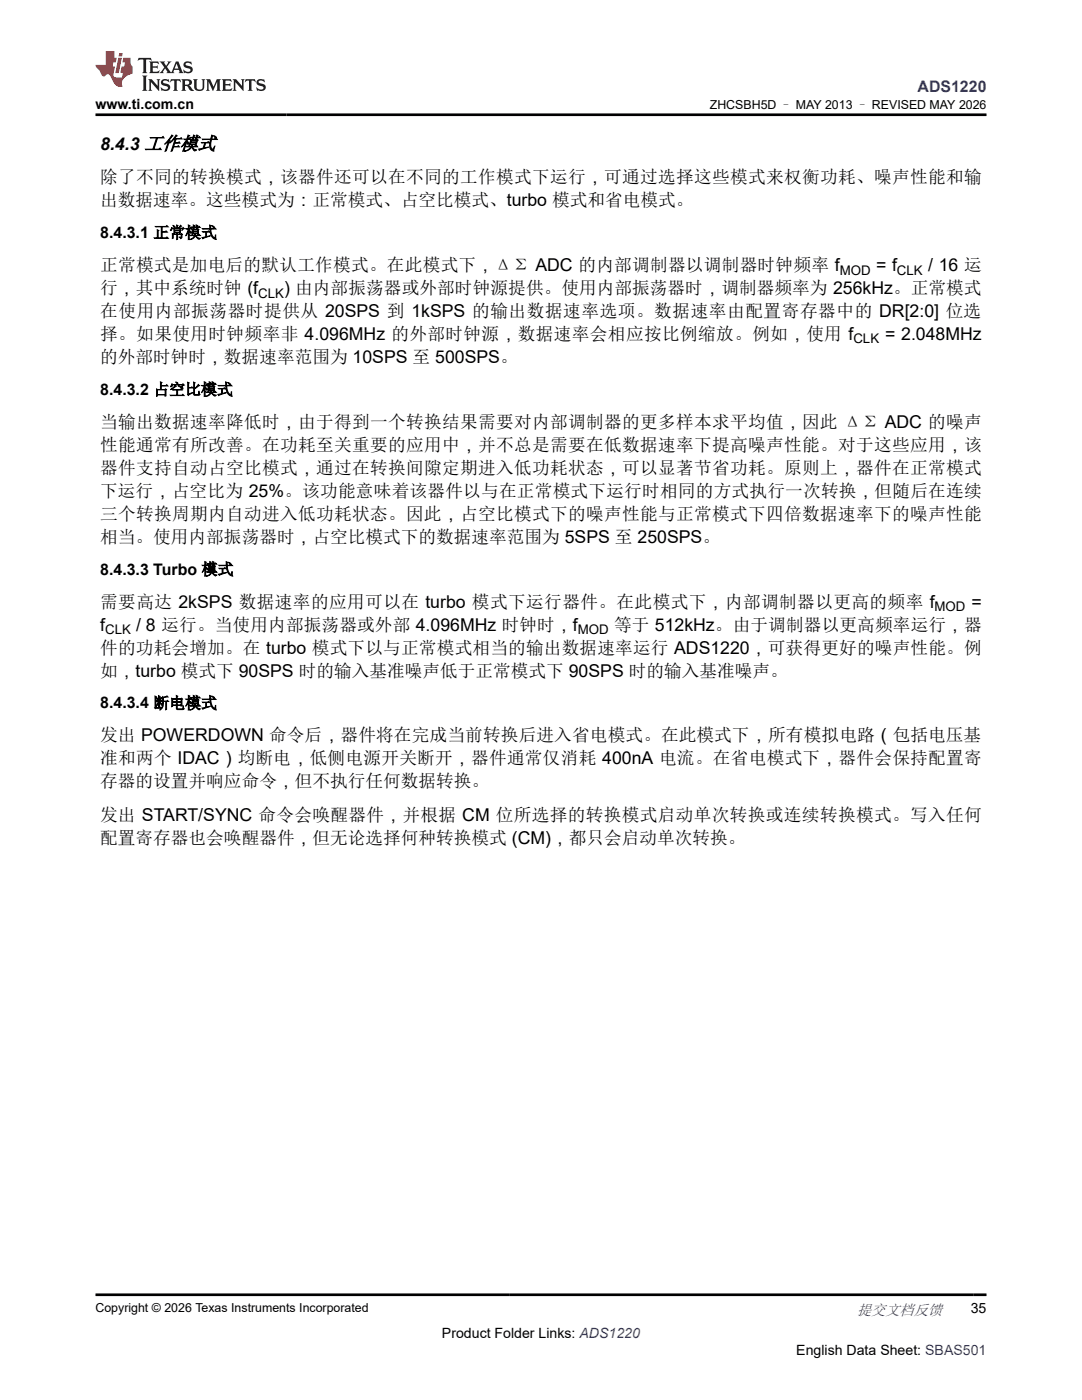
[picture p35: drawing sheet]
<svg xmlns="http://www.w3.org/2000/svg" width="216mm" height="279mm" viewBox="0 0 216 279" stroke-linecap="round" stroke-linejoin="round" font-family="sans-serif">
<defs><g id="words">
<g font-size="3.5">
<text x="20" y="29.8">8.4.3 工作模式</text>
<text x="20" y="41.1">出数据速率。这些模式为：正常模式、占空比模式、turbo 模式和省电模式。</text>
<text x="20" y="36.5">除了不同的转换模式，该器件还可以在不同的工作模式下运行，可通过选择这些模式来权衡功耗、噪声性能和输</text>
<text x="20" y="54.1">正常模式是加电后的默认工作模式。在此模式下，ΔΣ ADC 的内部调制器以调制器时钟频率 f</text>
<text x="20" y="58.7">行，其中系统时钟 (f</text>
<text x="56.7" y="58.7">) 由内部振荡器或外部时钟源提供。使用内部振荡器时，调制器频率为 256kHz。正常模式</text>
<text x="174.8" y="54.1">= f</text>
<text x="185.2" y="54.1">/ 16 运</text>
<text x="20" y="63.3">在使用内部振荡器时提供从 20SPS 到 1kSPS 的输出数据速率选项。数据速率由配置寄存器中的 DR[2:0] 位选</text>
<text x="20" y="67.8">择。如果使用时钟频率非 4.096MHz 的外部时钟源，数据速率会相应按比例缩放。例如，使用 f</text>
<text x="176.6" y="67.8">= 2.048MHz</text>
<text x="20" y="72.4">的外部时钟时，数据速率范围为 10SPS 至 500SPS。</text>
<text x="20" y="85.4">当输出数据速率降低时，由于得到一个转换结果需要对内部调制器的更多样本求平均值，因此 ΔΣ ADC 的噪声</text>
<text x="20" y="90">性能通常有所改善。在功耗至关重要的应用中，并不总是需要在低数据速率下提高噪声性能。对于这些应用，该</text>
<text x="20" y="94.6">器件支持自动占空比模式，通过在转换间隙定期进入低功耗状态，可以显著节省功耗。原则上，器件在正常模式</text>
<text x="20" y="99.1">下运行，占空比为 25%。该功能意味着该器件以与在正常模式下运行时相同的方式执行一次转换，但随后在连续</text>
<text x="20" y="103.7">三个转换周期内自动进入低功耗状态。因此，占空比模式下的噪声性能与正常模式下四倍数据速率下的噪声性能</text>
<text x="20" y="108.3">相当。使用内部振荡器时，占空比模式下的数据速率范围为 5SPS 至 250SPS。</text>
<text x="20" y="121.3">需要高达 2kSPS 数据速率的应用可以在 turbo 模式下运行器件。在此模式下，内部调制器以更高的频率 f</text>
<text x="20" y="125.9">f</text>
<text x="27.2" y="125.9">/ 8 运行。当使用内部振荡器或外部 4.096MHz 时钟时，f</text>
<text x="122.5" y="125.9">等于 512kHz。由于调制器以更高频率运行，器</text>
<text x="193.8" y="121.3">=</text>
<text x="20" y="130.4">件的功耗会增加。在 turbo 模式下以与正常模式相当的输出数据速率运行 ADS1220，可获得更好的噪声性能。例</text>
<text x="20" y="135">如，turbo 模式下 90SPS 时的输入基准噪声低于正常模式下 90SPS 时的输入基准噪声。</text>
<text x="20" y="148">发出 POWERDOWN 命令后，器件将在完成当前转换后进入省电模式。在此模式下，所有模拟电路（包括电压基</text>
<text x="20" y="152.6">准和两个 IDAC）均断电，低侧电源开关断开，器件通常仅消耗 400nA 电流。在省电模式下，器件会保持配置寄</text>
<text x="20" y="157.2">存器的设置并响应命令，但不执行任何数据转换。</text>
<text x="20" y="163.9">发出 START/SYNC 命令会唤醒器件，并根据 CM 位所选择的转换模式启动单次转换或连续转换模式。写入任何</text>
<text x="20" y="168.4">配置寄存器也会唤醒器件，但无论选择何种转换模式 (CM)，都只会启动单次转换。</text>
</g>
<text font-size="3.2" fill="#00f" x="183.1" y="18.3">ADS1220</text>
<g font-size="3.2">
<text x="20" y="47.5">8.4.3.1 正常模式</text>
<text x="20" y="78.8">8.4.3.2 占空比模式</text>
<text x="20" y="114.7">8.4.3.3 Turbo 模式</text>
<text x="20" y="141.4">8.4.3.4 断电模式</text>
</g>
<text font-size="3" fill="#00f" x="171" y="262.4">提交文档反馈</text>
<g font-size="2.8">
<text x="19" y="21.7">www.ti.com.cn</text>
<text x="193.7" y="262.1">35</text>
<text x="88.2" y="266.9">Product Folder Links: ADS1220</text>
<text x="158.9" y="270.3">English Data Sheet: SBAS501</text>
</g>
<g font-size="2.6">
<text x="51.5" y="59.4">CLK</text>
<text x="167.6" y="54.8">MOD</text>
<text x="179" y="54.8">CLK</text>
<text x="170.3" y="68.6">CLK</text>
<text x="186.5" y="122">MOD</text>
<text x="21" y="126.6">CLK</text>
<text x="115.3" y="126.6">MOD</text>
</g>
<g font-size="2.5">
<text x="141.6" y="21.8">ZHCSBH5D – MAY 2013 – REVISED MAY 2026</text>
<text x="19" y="261.8">Copyright © 2026 Texas Instruments Incorporated</text>
</g>
</g></defs>
<path d="M27.7 11.6l-.2 .5 .5-.2h.6v.1v2.2l-.2 .4h1l-.2-.4v-2.2v-.1h.5l.5 .2-.1-.5zM29.8 12.3l.2 .4v1.5l-.2 .4h1.9l.1-.6a1.08 1.08 0 0 1-1.3 .2v-.7h.6l.4 .2v-.7l-.4 .2h-.6v-.5l.2-.2a1 1 0 0 1 1 .3l-.1-.5zM31.8 12.3l1 1.1-1 1.2h.9l-.2-.2 .4-.8 .5 .8-.2 .2h1.6l-.2-.2 .1-.5h1l.1 .5-.1 .2h.9l-.2-.3-.8-2h-.5l-1 2.2-.8-1.1 .9-1.1h-.8l.2 .2-.5 .6-.3-.6 .1-.2zM35.2 12.7l.4 1h-.8zM36.8 12.4a.65 .65 0 0 0-.2 .7 .65 .65 0 0 0 .6 .5l.7 .1 .1 .3a.79 .79 0 0 1-.7 .4 .79 .79 0 0 1-.7-.5l.1 .7 .2-.1a.93 .93 0 0 0 1.1 .1 .93 .93 0 0 0 .4-1 1.46 1.46 0 0 0-1.2-.6l-.1-.3a1.09 1.09 0 0 1 1.2 .2l-.2-.6-.1 .1-.6-.2zM28.4 15.1l.2 .4v2.2l-.2 .4h1l-.2-.4v-2.2l.2-.4zM29.6 15.8l.2 .4v1.5l-.2 .4h.8l-.3-.4v-1.3l1.7 1.8v-2l.2-.4h-.8l.2 .2 .1 1.1-1.2-1.3zM32.3 15.9a.65 .65 0 0 0-.2 .8 .65 .65 0 0 0 .7 .4l.6 .2 .1 .2a.79 .79 0 0 1-.7 .4 .79 .79 0 0 1-.7-.5l.1 .7 .2-.1a.93 .93 0 0 0 1.1 .1 .93 .93 0 0 0 .4-.9 1.46 1.46 0 0 0-1.2-.6l-.1-.4a1.09 1.09 0 0 1 1.2 .2l-.2-.6-.1 .1-.6-.1zM34.1 15.8l-.1 .6a.63 .63 0 0 1 .7-.3l.1 1.6-.3 .4h1l-.2-.4v-1.6a.66 .66 0 0 1 .8 .3l-.1-.6zM36.2 15.8l.2 .4v1.5l-.2 .4h.9l-.2-.2v-.7h.5l.1 .2a.79 .79 0 0 0 1.2 .6l-1-.9a.61 .61 0 0 0 .6-.6 .61 .61 0 0 0-.5-.7zM36.9 16.1h.2a.47 .47 0 0 1 .5 .1 .47 .47 0 0 1 .1 .5l-.2 .1-.6 .1zM38.5 15.8l.2 .2a2.27 2.27 0 0 0 .4 2 1.04 1.04 0 0 0 1.7-.7v-1.3l.2-.2h-.8l.2 .4v1.1a.6 .6 0 0 1-.6 .6 .6 .6 0 0 1-.6-.6v-1.1l.3-.4zM41.1 15.8l.2 .4v1.5l-.2 .4h.7l-.2-.4v-1.4l.9 1.9 .8-1.9v1.4l-.2 .4h1l-.3-.4v-1.5l.3-.4h-.8l-.7 1.5-.7-1.5zM44.3 15.8l.2 .4v1.5l-.2 .4h1.9l.1-.6a1.09 1.09 0 0 1-1.3 .2v-.7h.6l.4 .2v-.6l-.4 .2h-.6v-.6l.2-.1a1.01 1.01 0 0 1 1 .3l-.1-.6zM46.4 15.8l.3 .4v1.5l-.3 .4h.8l-.2-.4v-1.3l1.6 1.8v-2l.2-.4h-.7l.2 .2v1.1l-1.2-1.3zM49 15.8l-.1 .6a.63 .63 0 0 1 .8-.3v1.6l-.3 .4h1l-.2-.4v-1.6a.66 .66 0 0 1 .8 .3l-.1-.6zM51.4 15.9a.65 .65 0 0 0-.2 .8 .65 .65 0 0 0 .6 .4l.6 .2 .2 .2a.79 .79 0 0 1-.8 .4 .79 .79 0 0 1-.6-.5l.1 .7 .2-.1a.93 .93 0 0 0 1 .1 .93 .93 0 0 0 .5-.9 1.46 1.46 0 0 0-1.3-.6l-.1-.4a1.09 1.09 0 0 1 1.3 .2l-.2-.6-.2 .1-.5-.1z" fill="#231f20"/>
<path d="M21.1 10.2v2.8h-2.1l.1 .3 .9 1a.95 .95 0 0 0 .9 .9 .59 .59 0 0 1 .6-.4 .59 .59 0 0 1 .5 .4l.4 .7a1.59 1.59 0 0 0 2.1 1.4 1.61 1.61 0 0 1 1-2.3l1-.3-.1-1.5a1.59 1.59 0 0 1-.4-1.7h-1.4l-.2 .9h.5l-.1 .9h-.5l-.2 1v.2l.4 .1-.2 .9h-.6a.73 .73 0 0 1-1.1-.7l.3-1.5h-.5l.2-.9h.5l.2-.9h-.5v-1.3zM23.6 11.5l-.6 3.1h.7l.6-3.1zM23.8 10.6l-.1 .6h.7l.1-.6z" fill="#ed1c24"/>
<path d="M19 22.9h177.8M19 258.4h177.8" fill="none" stroke="#000" stroke-width=".53"/>
<use href="#words"/>
</svg>
